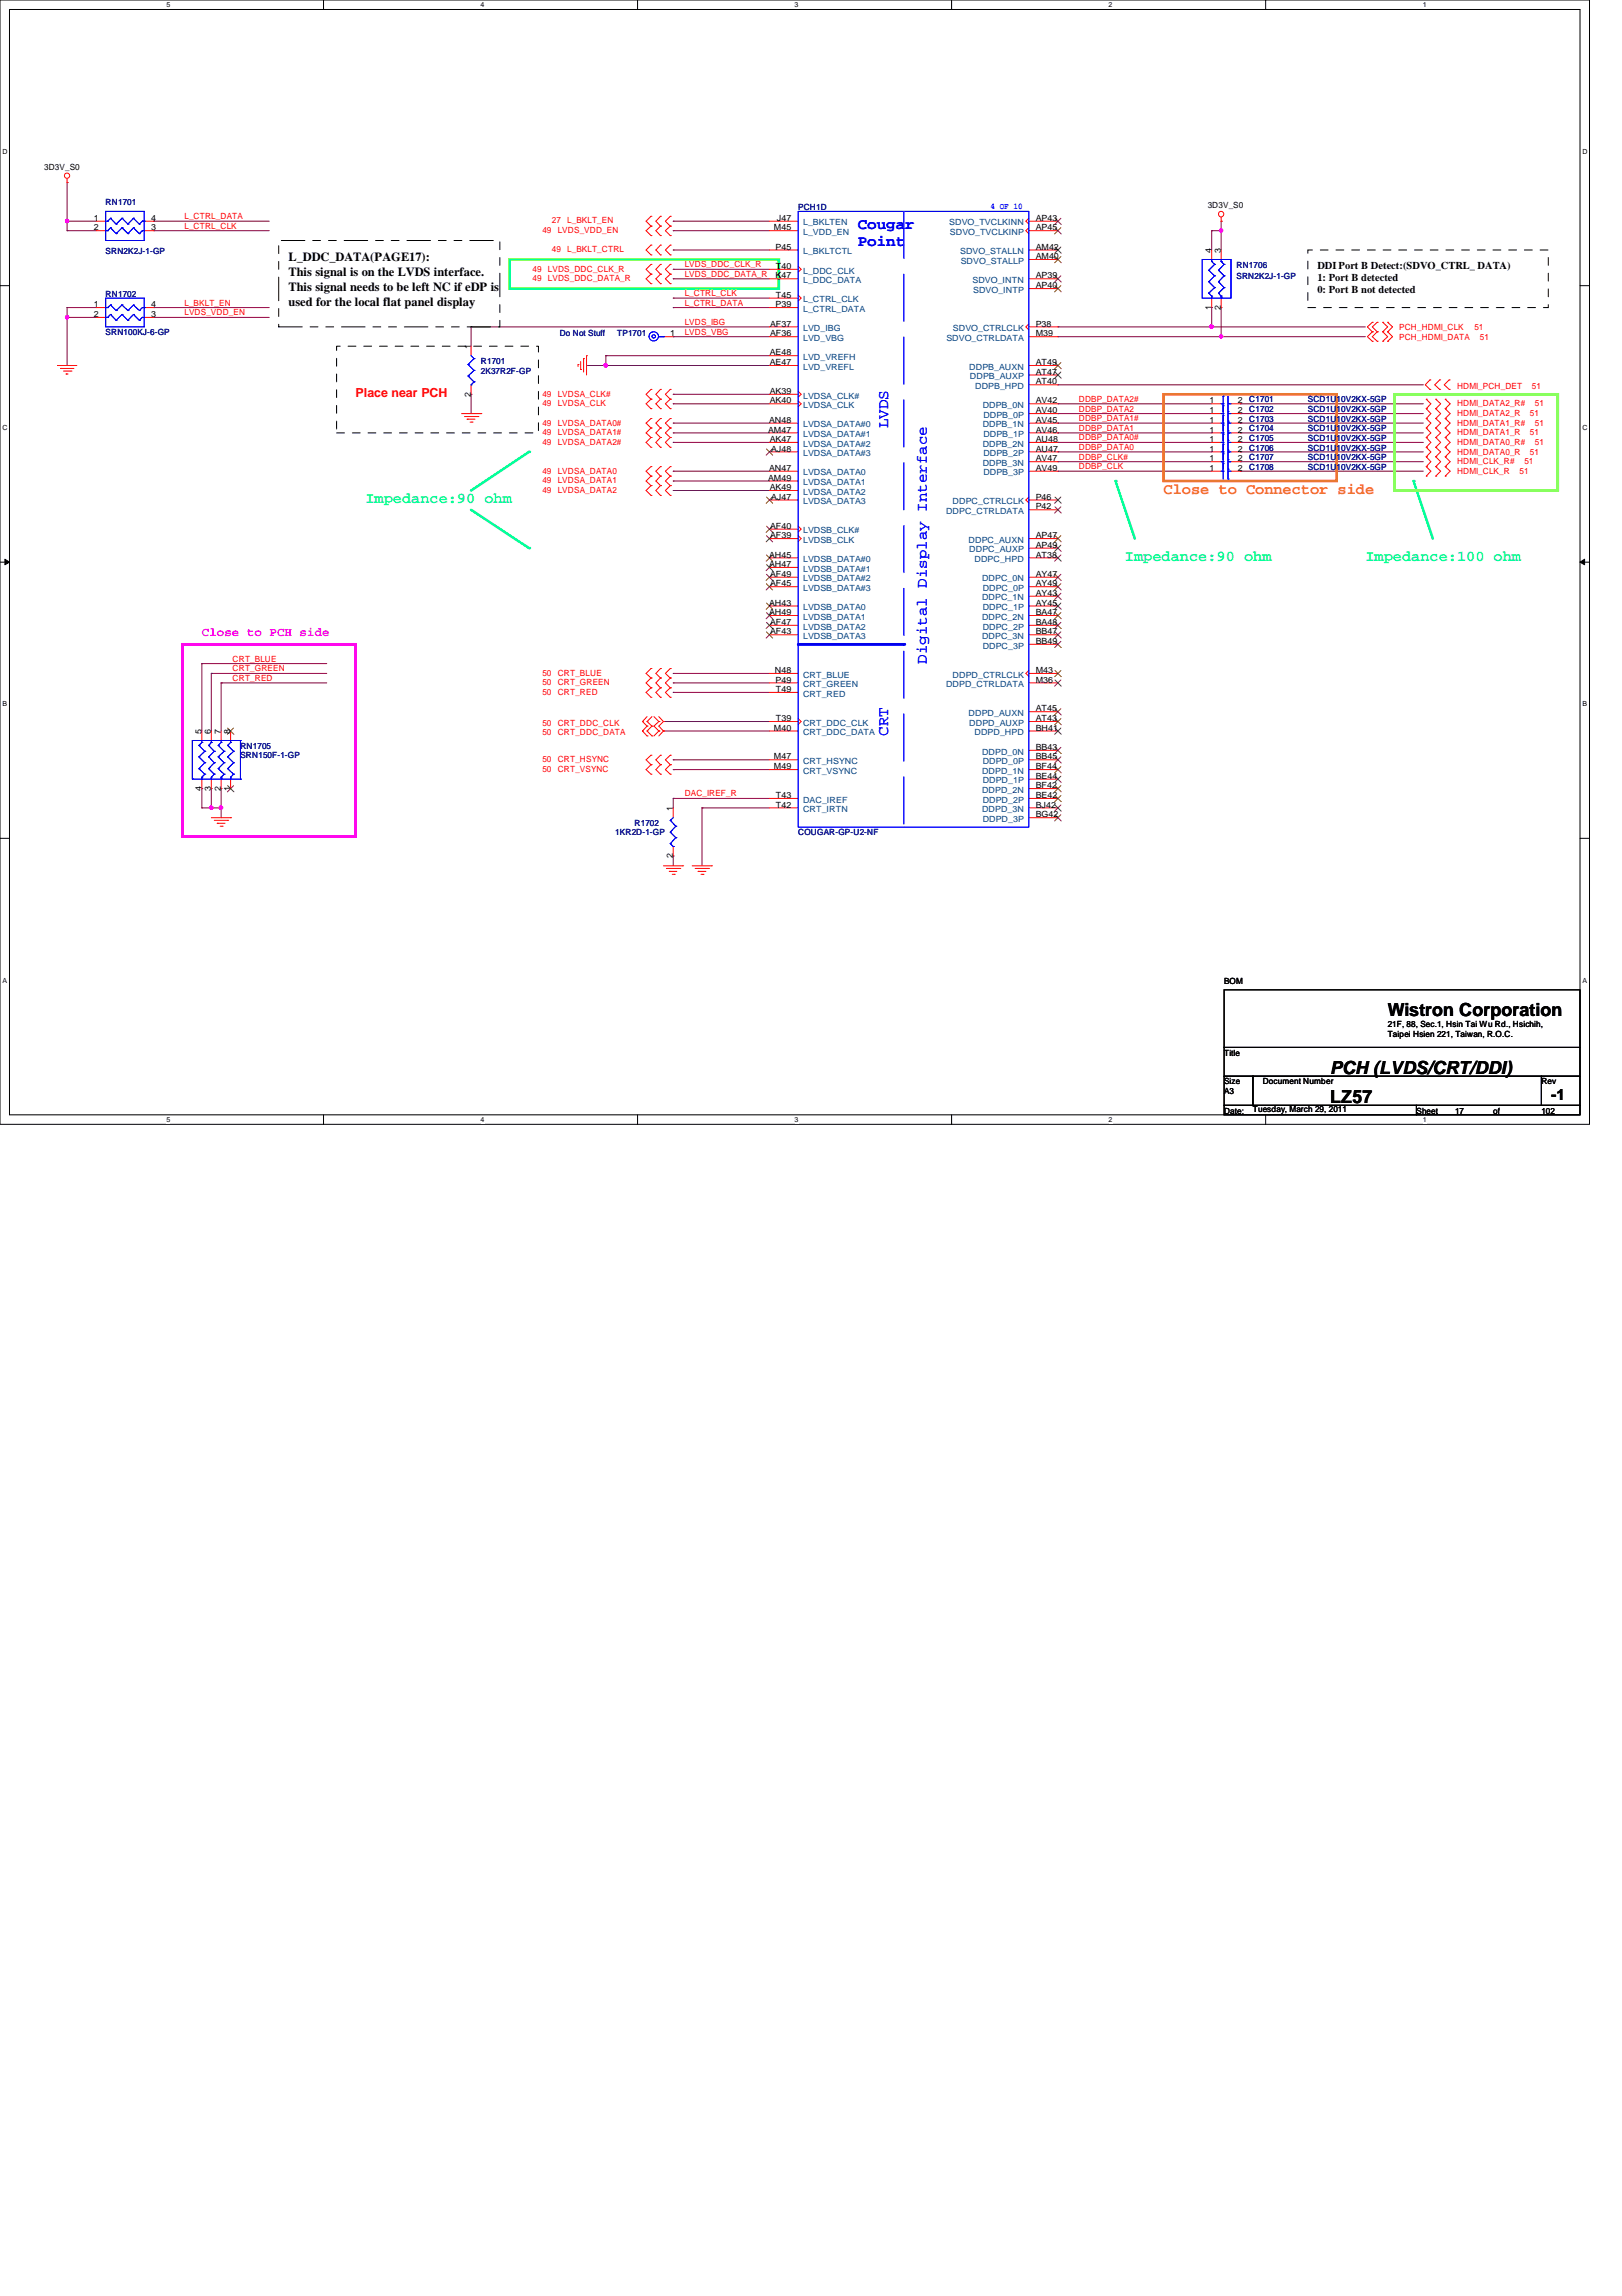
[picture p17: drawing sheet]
<svg xmlns="http://www.w3.org/2000/svg" width="210mm" height="297mm" viewBox="0 0 210 297" stroke-linecap="round" stroke-linejoin="round" font-family="sans-serif">
<defs><g id="words">
<g font-size="2.3">
<text x="179.6" y="131.4">Wistron Corporation</text>
<text x="172.1" y="142.7">LZ57</text>
<text x="172.1" y="138.9">PCH (LVDS/CRT/DDI)</text>
</g>
<g font-size="2" fill="#00f">
<text x="111" y="29.6">Cougar</text>
<text x="111" y="31.9">Point</text>
<text x="114.9" y="55.4" transform="rotate(-90 114.9 55.4)">LVDS</text>
<text x="119.9" y="85.9" transform="rotate(-90 119.9 85.9)">Digital Display Interface</text>
<text x="114.9" y="95.2" transform="rotate(-90 114.9 95.2)">CRT</text>
</g>
<g font-size="2" fill="#0ff">
<text x="47.3" y="65.1">Impedance:90 ohm</text>
<text x="145.6" y="72.6">Impedance:90 ohm</text>
<text x="176.7" y="72.6">Impedance:100 ohm</text>
</g>
<text font-size="2" fill="#ff8000" x="150.6" y="63.9">Close to Connector side</text>
<text font-size="2" x="200.7" y="142.4">-1</text>
<g font-size="1.6">
<text x="37.3" y="33.8">L_DDC_DATA(PAGE17):</text>
<text x="37.3" y="35.7">This signal is on the LVDS interface.</text>
<text x="37.3" y="37.6">This signal needs to be left NC if eDP is</text>
<text x="37.3" y="39.5">used for the local flat panel display</text>
</g>
<text font-size="1.6" fill="#f00" x="46" y="51.3">Place near PCH</text>
<text font-size="1.6" fill="#f0f" x="26.1" y="82.3">Close to PCH side</text>
<g font-size="1.4">
<text x="170.5" y="34.8">DDI Port B Detect:(SDVO_CTRL_ DATA)</text>
<text x="170.5" y="36.4">1: Port B detected</text>
<text x="170.5" y="37.9">0: Port B not detected</text>
</g>
<g font-size="1.1">
<text x="5.7" y="22">3D3V_S0</text>
<text x="12.1" y="28.6">1</text>
<text x="12.1" y="29.8">2</text>
<text x="19.6" y="29.8">3</text>
<text x="19.6" y="28.6">4</text>
<text x="100.2" y="29.8">M45</text>
<text x="100.5" y="28.6">J47</text>
<text x="134" y="29.8">AP45</text>
<text x="134" y="28.6">AP43</text>
<text x="156.3" y="26.9">3D3V_S0</text>
<text x="100.4" y="32.3">P45</text>
<text x="100.4" y="34.8">T40</text>
<text x="134" y="33.5">AM40</text>
<text x="134" y="32.3">AM42</text>
<text x="156.8" y="32.7" transform="rotate(-90 156.8 32.7)">4</text>
<text x="158" y="32.7" transform="rotate(-90 158 32.7)">3</text>
<text x="12.1" y="39.8">1</text>
<text x="12.1" y="41">2</text>
<text x="19.6" y="41">3</text>
<text x="19.6" y="39.8">4</text>
<text x="100.4" y="39.8">P39</text>
<text x="100.4" y="36">K47</text>
<text x="100.4" y="38.5">T45</text>
<text x="134" y="37.3">AP40</text>
<text x="134" y="36">AP39</text>
<text x="156.8" y="40.1" transform="rotate(-90 156.8 40.1)">1</text>
<text x="158" y="40.1" transform="rotate(-90 158 40.1)">2</text>
<text x="60.9" y="45.1" transform="rotate(-90 60.9 45.1)">1</text>
<text x="86.7" y="43.5">1</text>
<text x="99.6" y="46">AE48</text>
<text x="99.6" y="47.2">AE47</text>
<text x="99.7" y="42.2">AF37</text>
<text x="99.7" y="43.5">AF36</text>
<text x="134" y="42.2">P38</text>
<text x="134" y="43.5">M39</text>
<text x="134" y="47.2">AT49</text>
<text x="60.9" y="51.3" transform="rotate(-90 60.9 51.3)">2</text>
<text x="99.6" y="51">AK39</text>
<text x="99.6" y="52.2">AK40</text>
<text x="134" y="52.2">AV42</text>
<text x="134" y="53.5">AV40</text>
<text x="134" y="48.5">AT47</text>
<text x="134" y="49.7">AT40</text>
<text x="156.5" y="53.5">1</text>
<text x="156.5" y="52.2">1</text>
<text x="160.2" y="53.5">2</text>
<text x="160.2" y="52.2">2</text>
<text x="99.4" y="56">AM47</text>
<text x="99.5" y="54.7">AN48</text>
<text x="99.6" y="57.2">AK47</text>
<text x="99.8" y="58.4">AJ48</text>
<text x="134" y="54.7">AV45</text>
<text x="134" y="57.2">AU48</text>
<text x="134" y="59.7">AV47</text>
<text x="134" y="56">AV46</text>
<text x="134" y="58.4">AU47</text>
<text x="156.5" y="57.2">1</text>
<text x="156.5" y="59.7">1</text>
<text x="156.5" y="54.7">1</text>
<text x="156.5" y="56">1</text>
<text x="156.5" y="58.4">1</text>
<text x="160.2" y="57.2">2</text>
<text x="160.2" y="59.7">2</text>
<text x="160.2" y="54.7">2</text>
<text x="160.2" y="56">2</text>
<text x="160.2" y="58.4">2</text>
<text x="99.4" y="62.2">AM49</text>
<text x="99.5" y="60.9">AN47</text>
<text x="99.6" y="63.4">AK49</text>
<text x="99.8" y="64.6">AJ47</text>
<text x="134" y="60.9">AV49</text>
<text x="134" y="64.6">P46</text>
<text x="134" y="65.9">P42</text>
<text x="156.5" y="60.9">1</text>
<text x="160.2" y="60.9">2</text>
<text x="99.7" y="68.4">AF40</text>
<text x="99.7" y="69.6">AF39</text>
<text x="134" y="69.6">AP47</text>
<text x="134" y="70.9">AP49</text>
<text x="99.5" y="72.1">AH45</text>
<text x="99.5" y="73.4">AH47</text>
<text x="99.7" y="74.6">AF49</text>
<text x="99.7" y="75.9">AF45</text>
<text x="134" y="74.6">AY47</text>
<text x="134" y="77.1">AY43</text>
<text x="134" y="75.9">AY49</text>
<text x="134" y="72.1">AT38</text>
<text x="99.5" y="78.4">AH43</text>
<text x="99.5" y="79.6">AH49</text>
<text x="99.7" y="80.9">AF47</text>
<text x="99.7" y="82.1">AF43</text>
<text x="134" y="79.6">BA47</text>
<text x="134" y="82.1">BB47</text>
<text x="134" y="78.4">AY45</text>
<text x="134" y="80.9">BA48</text>
<text x="134" y="83.3">BB49</text>
<text x="100.3" y="87.1">N48</text>
<text x="100.4" y="88.3">P49</text>
<text x="100.4" y="89.5">T49</text>
<text x="134" y="87.1">M43</text>
<text x="134" y="88.3">M36</text>
<text x="26.1" y="94.9" transform="rotate(-90 26.1 94.9)">5</text>
<text x="27.3" y="94.9" transform="rotate(-90 27.3 94.9)">6</text>
<text x="28.6" y="94.9" transform="rotate(-90 28.6 94.9)">7</text>
<text x="29.8" y="94.9" transform="rotate(-90 29.8 94.9)">8</text>
<text x="100.2" y="94.5">M40</text>
<text x="100.4" y="93.3">T39</text>
<text x="134" y="92">AT45</text>
<text x="134" y="93.3">AT43</text>
<text x="134" y="94.5">BH41</text>
<text x="100.2" y="98.3">M47</text>
<text x="100.2" y="99.5">M49</text>
<text x="134" y="102">BF42</text>
<text x="134" y="97">BB43</text>
<text x="134" y="99.5">BF44</text>
<text x="134" y="98.3">BB45</text>
<text x="134" y="100.8">BE44</text>
<text x="26.1" y="102.3" transform="rotate(-90 26.1 102.3)">4</text>
<text x="27.3" y="102.3" transform="rotate(-90 27.3 102.3)">3</text>
<text x="28.6" y="102.3" transform="rotate(-90 28.6 102.3)">2</text>
<text x="29.8" y="102.3" transform="rotate(-90 29.8 102.3)">1</text>
<text x="87.1" y="104.9" transform="rotate(-90 87.1 104.9)">1</text>
<text x="100.4" y="104.5">T42</text>
<text x="100.4" y="103.3">T43</text>
<text x="134" y="104.5">BJ42</text>
<text x="134" y="103.3">BE42</text>
<text x="134" y="105.7">BG42</text>
<text x="87.1" y="111" transform="rotate(-90 87.1 111)">2</text>
<text x="158.4" y="127.3">BOM</text>
<text x="158.4" y="136.6">Title</text>
<text x="179.6" y="132.8">21F, 88, Sec.1, Hsin Tai Wu Rd., Hsichih,</text>
<text x="179.6" y="134.2">Taipei Hsien 221, Taiwan, R.O.C.</text>
<text x="158.4" y="140.3">Size</text>
<text x="158.4" y="141.6">A3</text>
<text x="162.1" y="143.8">Tuesday, March 29, 2011</text>
<text x="163.4" y="140.3">Document Number</text>
<text x="199.5" y="140.3">Rev</text>
<text x="158.4" y="144.1">Date:</text>
<text x="183.3" y="144.1">Sheet</text>
<text x="188.3" y="144.1">17</text>
<text x="193.3" y="144.1">of</text>
<text x="199.5" y="144.1">102</text>
</g>
<g font-size="1.1" fill="#000080">
<text x="13.7" y="26.5">RN1701</text>
<text x="103.3" y="27.2">PCH1D</text>
<text x="13.7" y="32.9">SRN2K2J-1-GP</text>
<text x="160" y="34.6">RN1706</text>
<text x="13.7" y="38.4">RN1702</text>
<text x="160" y="36.2">SRN2K2J-1-GP</text>
<text x="13.7" y="43.3">SRN100KJ-6-GP</text>
<text x="62.2" y="47.1">R1701</text>
<text x="72.4" y="43.5">Do Not Stuff</text>
<text x="79.9" y="43.5">TP1701</text>
<text x="62.2" y="48.3">2K37R2F-GP</text>
<text x="161.7" y="53.3">C1702</text>
<text x="161.7" y="52.1">C1701</text>
<text x="169.2" y="53.3">SCD1U10V2KX-5GP</text>
<text x="169.2" y="52.1">SCD1U10V2KX-5GP</text>
<text x="161.7" y="57.1">C1705</text>
<text x="161.7" y="59.5">C1707</text>
<text x="161.7" y="54.6">C1703</text>
<text x="161.7" y="55.8">C1704</text>
<text x="161.7" y="58.3">C1706</text>
<text x="169.2" y="57.1">SCD1U10V2KX-5GP</text>
<text x="169.2" y="59.5">SCD1U10V2KX-5GP</text>
<text x="169.2" y="54.6">SCD1U10V2KX-5GP</text>
<text x="169.2" y="55.8">SCD1U10V2KX-5GP</text>
<text x="169.2" y="58.3">SCD1U10V2KX-5GP</text>
<text x="161.7" y="60.8">C1708</text>
<text x="169.2" y="60.8">SCD1U10V2KX-5GP</text>
<text x="31.1" y="96.9">RN1705</text>
<text x="31.1" y="98.1">SRN150F-1-GP</text>
<text x="82.1" y="106.8">R1702</text>
<text x="79.6" y="108.1">1KR2D-1-GP</text>
<text x="103.3" y="108.1">COUGAR-GP-U2-NF</text>
</g>
<g font-size="1.1" fill="#f00">
<text x="23.9" y="28.4">L_CTRL_DATA</text>
<text x="23.9" y="29.6">L_CTRL_CLK</text>
<text x="71.4" y="28.9">27</text>
<text x="73.4" y="28.9">L_BKLT_EN</text>
<text x="68.9" y="35.1">49</text>
<text x="70.2" y="30.2">49</text>
<text x="70.9" y="35.1">LVDS_DDC_CLK_R</text>
<text x="71.4" y="32.6">49</text>
<text x="72.2" y="30.2">LVDS_VDD_EN</text>
<text x="73.4" y="32.6">L_BKLT_CTRL</text>
<text x="88.6" y="34.6">LVDS_DDC_CLK_R</text>
<text x="88.6" y="35.8">LVDS_DDC_DATA_R</text>
<text x="23.9" y="40.8">LVDS_VDD_EN</text>
<text x="23.9" y="39.5">L_BKLT_EN</text>
<text x="68.9" y="36.4">49</text>
<text x="70.9" y="36.4">LVDS_DDC_DATA_R</text>
<text x="88.6" y="39.5">L_CTRL_DATA</text>
<text x="88.6" y="38.3">L_CTRL_CLK</text>
<text x="88.6" y="43.3">LVDS_VBG</text>
<text x="88.6" y="42">LVDS_IBG</text>
<text x="181.1" y="42.8">PCH_HDMI_CLK</text>
<text x="181.1" y="44">PCH_HDMI_DATA</text>
<text x="190.8" y="42.8">51</text>
<text x="191.5" y="44">51</text>
<text x="70.2" y="51.3">49</text>
<text x="70.2" y="52.6">49</text>
<text x="72.2" y="51.3">LVDSA_CLK#</text>
<text x="72.2" y="52.6">LVDSA_CLK</text>
<text x="139.6" y="52">DDBP_DATA2#</text>
<text x="139.6" y="53.3">DDBP_DATA2</text>
<text x="188.6" y="50.3">HDMI_PCH_DET</text>
<text x="188.6" y="53.8">HDMI_DATA2_R</text>
<text x="188.6" y="52.6">HDMI_DATA2_R#</text>
<text x="198" y="53.8">51</text>
<text x="198.2" y="50.3">51</text>
<text x="198.6" y="52.6">51</text>
<text x="70.2" y="55.1">49</text>
<text x="70.2" y="56.3">49</text>
<text x="70.2" y="57.5">49</text>
<text x="72.2" y="55.1">LVDSA_DATA0#</text>
<text x="72.2" y="56.3">LVDSA_DATA1#</text>
<text x="72.2" y="57.5">LVDSA_DATA2#</text>
<text x="139.6" y="58.2">DDBP_DATA0</text>
<text x="139.6" y="57">DDBP_DATA0#</text>
<text x="139.6" y="59.5">DDBP_CLK#</text>
<text x="139.6" y="54.5">DDBP_DATA1#</text>
<text x="139.6" y="55.8">DDBP_DATA1</text>
<text x="188.6" y="58.8">HDMI_DATA0_R</text>
<text x="188.6" y="57.5">HDMI_DATA0_R#</text>
<text x="188.6" y="56.3">HDMI_DATA1_R</text>
<text x="188.6" y="55.1">HDMI_DATA1_R#</text>
<text x="198" y="58.8">51</text>
<text x="198" y="56.3">51</text>
<text x="198.6" y="57.5">51</text>
<text x="198.6" y="55.1">51</text>
<text x="70.2" y="61.3">49</text>
<text x="70.2" y="62.5">49</text>
<text x="70.2" y="63.8">49</text>
<text x="72.2" y="61.3">LVDSA_DATA0</text>
<text x="72.2" y="62.5">LVDSA_DATA1</text>
<text x="72.2" y="63.8">LVDSA_DATA2</text>
<text x="139.6" y="60.7">DDBP_CLK</text>
<text x="188.6" y="61.3">HDMI_CLK_R</text>
<text x="188.6" y="60">HDMI_CLK_R#</text>
<text x="196.6" y="61.3">51</text>
<text x="197.3" y="60">51</text>
<text x="30.1" y="88.1">CRT_RED</text>
<text x="30.1" y="85.6">CRT_BLUE</text>
<text x="30.1" y="86.9">CRT_GREEN</text>
<text x="70.2" y="87.4">50</text>
<text x="70.2" y="88.6">50</text>
<text x="70.2" y="89.9">50</text>
<text x="72.2" y="87.4">CRT_BLUE</text>
<text x="72.2" y="88.6">CRT_GREEN</text>
<text x="72.2" y="89.9">CRT_RED</text>
<text x="70.2" y="93.9">50</text>
<text x="70.2" y="95.1">50</text>
<text x="72.2" y="93.9">CRT_DDC_CLK</text>
<text x="72.2" y="95.1">CRT_DDC_DATA</text>
<text x="70.2" y="98.6">50</text>
<text x="70.2" y="99.9">50</text>
<text x="72.2" y="98.6">CRT_HSYNC</text>
<text x="72.2" y="99.9">CRT_VSYNC</text>
<text x="88.6" y="103">DAC_IREF_R</text>
</g>
<g font-size="1.1" fill="#004080">
<text x="103.9" y="29.2">L_BKLTEN</text>
<text x="122.9" y="29.2">SDVO_TVCLKINN</text>
<text x="103.9" y="32.9">L_BKLTCTL</text>
<text x="103.9" y="35.4">L_DDC_CLK</text>
<text x="103.9" y="30.4">L_VDD_EN</text>
<text x="122.9" y="30.4">SDVO_TVCLKINP</text>
<text x="124.2" y="32.9">SDVO_STALLN</text>
<text x="124.3" y="34.1">SDVO_STALLP</text>
<text x="103.9" y="39.1">L_CTRL_CLK</text>
<text x="103.9" y="40.3">L_CTRL_DATA</text>
<text x="103.9" y="36.6">L_DDC_DATA</text>
<text x="125.9" y="36.6">SDVO_INTN</text>
<text x="125.9" y="37.9">SDVO_INTP</text>
<text x="103.9" y="46.6">LVD_VREFH</text>
<text x="103.9" y="47.8">LVD_VREFL</text>
<text x="103.9" y="42.8">LVD_IBG</text>
<text x="103.9" y="44.1">LVD_VBG</text>
<text x="122.5" y="44.1">SDVO_CTRLDATA</text>
<text x="123.3" y="42.8">SDVO_CTRLCLK</text>
<text x="125.4" y="47.8">DDPB_AUXN</text>
<text x="103.9" y="51.6">LVDSA_CLK#</text>
<text x="103.9" y="52.8">LVDSA_CLK</text>
<text x="125.5" y="49.1">DDPB_AUXP</text>
<text x="126.2" y="50.3">DDPB_HPD</text>
<text x="127.2" y="52.8">DDPB_0N</text>
<text x="103.9" y="55.3">LVDSA_DATA#0</text>
<text x="103.9" y="56.6">LVDSA_DATA#1</text>
<text x="103.9" y="57.8">LVDSA_DATA#2</text>
<text x="103.9" y="59">LVDSA_DATA#3</text>
<text x="127.2" y="55.3">DDPB_1N</text>
<text x="127.2" y="57.8">DDPB_2N</text>
<text x="127.3" y="54.1">DDPB_0P</text>
<text x="127.3" y="56.6">DDPB_1P</text>
<text x="127.3" y="59">DDPB_2P</text>
<text x="103.9" y="61.5">LVDSA_DATA0</text>
<text x="103.9" y="62.8">LVDSA_DATA1</text>
<text x="103.9" y="64">LVDSA_DATA2</text>
<text x="103.9" y="65.2">LVDSA_DATA3</text>
<text x="123.3" y="65.2">DDPC_CTRLCLK</text>
<text x="127.2" y="60.3">DDPB_3N</text>
<text x="127.3" y="61.5">DDPB_3P</text>
<text x="103.9" y="69">LVDSB_CLK#</text>
<text x="103.9" y="70.2">LVDSB_CLK</text>
<text x="122.4" y="66.5">DDPC_CTRLDATA</text>
<text x="125.3" y="70.2">DDPC_AUXN</text>
<text x="125.4" y="71.5">DDPC_AUXP</text>
<text x="103.9" y="72.7">LVDSB_DATA#0</text>
<text x="103.9" y="74">LVDSB_DATA#1</text>
<text x="103.9" y="75.2">LVDSB_DATA#2</text>
<text x="103.9" y="76.5">LVDSB_DATA#3</text>
<text x="126.1" y="72.7">DDPC_HPD</text>
<text x="127.1" y="75.2">DDPC_0N</text>
<text x="127.1" y="77.7">DDPC_1N</text>
<text x="127.2" y="76.5">DDPC_0P</text>
<text x="103.9" y="79">LVDSB_DATA0</text>
<text x="103.9" y="80.2">LVDSB_DATA1</text>
<text x="103.9" y="81.4">LVDSB_DATA2</text>
<text x="103.9" y="82.7">LVDSB_DATA3</text>
<text x="127.1" y="80.2">DDPC_2N</text>
<text x="127.1" y="82.7">DDPC_3N</text>
<text x="127.2" y="79">DDPC_1P</text>
<text x="127.2" y="81.4">DDPC_2P</text>
<text x="127.2" y="83.9">DDPC_3P</text>
<text x="103.9" y="87.7">CRT_BLUE</text>
<text x="103.9" y="88.9">CRT_GREEN</text>
<text x="122.4" y="88.9">DDPD_CTRLDATA</text>
<text x="123.3" y="87.7">DDPD_CTRLCLK</text>
<text x="103.9" y="93.9">CRT_DDC_CLK</text>
<text x="103.9" y="95.1">CRT_DDC_DATA</text>
<text x="103.9" y="90.1">CRT_RED</text>
<text x="125.3" y="92.6">DDPD_AUXN</text>
<text x="125.4" y="93.9">DDPD_AUXP</text>
<text x="126.1" y="95.1">DDPD_HPD</text>
<text x="103.9" y="98.8">CRT_HSYNC</text>
<text x="103.9" y="100.1">CRT_VSYNC</text>
<text x="127.1" y="97.6">DDPD_0N</text>
<text x="127.1" y="100.1">DDPD_1N</text>
<text x="127.2" y="98.8">DDPD_0P</text>
<text x="127.2" y="101.3">DDPD_1P</text>
<text x="103.9" y="105.1">CRT_IRTN</text>
<text x="103.9" y="103.8">DAC_IREF</text>
<text x="127.1" y="102.6">DDPD_2N</text>
<text x="127.1" y="105.1">DDPD_3N</text>
<text x="127.2" y="103.8">DDPD_2P</text>
<text x="127.2" y="106.3">DDPD_3P</text>
</g>
<text font-size="1.1" fill="#00f" x="128.2" y="27.1">4 OF 10</text>
<g font-size=".9">
<text x="21.5" y=".9">5</text>
<text x="62.2" y=".9">4</text>
<text x="102.8" y=".9">3</text>
<text x="143.5" y=".9">2</text>
<text x="184.1" y=".9">1</text>
<text x=".3" y="19.9">D</text>
<text x="204.8" y="19.9">D</text>
<text x=".3" y="55.6">C</text>
<text x="204.8" y="55.6">C</text>
<text x=".3" y="91.4">B</text>
<text x="204.8" y="91.4">B</text>
<text x=".3" y="127.1">A</text>
<text x="204.8" y="127.1">A</text>
<text x="21.5" y="145.2">5</text>
<text x="62.2" y="145.2">4</text>
<text x="102.8" y="145.2">3</text>
<text x="143.5" y="145.2">2</text>
<text x="184.1" y="145.2">1</text>
</g>
</g></defs>
<path d="M0 0h205.7v145.5h-205.7zM1.2 1.2h203.3v143h-203.3z" fill="none" stroke="#000" stroke-width=".13"/>
<g fill="#fff">
<path d="M21.5 .1h.6v1h-.6z"/>
<path d="M21.5 144.4h.6v1h-.6z"/>
</g>
<path d="M41.9 0v1.2M41.9 144.2v1.3" fill="none" stroke="#000" stroke-width=".13"/>
<g fill="#fff">
<path d="M62.2 .1h.5v1h-.5z"/>
<path d="M62.2 144.4h.5v1h-.5z"/>
</g>
<path d="M82.5 0v1.2M82.5 144.2v1.3" fill="none" stroke="#000" stroke-width=".13"/>
<g fill="#fff">
<path d="M102.8 .1h.5v1h-.5z"/>
<path d="M102.8 144.4h.5v1h-.5z"/>
</g>
<path d="M123.1 0v1.2M123.1 144.2v1.3" fill="none" stroke="#000" stroke-width=".13"/>
<g fill="#fff">
<path d="M143.5 .1h.5v1h-.5z"/>
<path d="M143.5 144.4h.5v1h-.5z"/>
</g>
<path d="M163.8 0v1.2M163.8 144.2v1.3" fill="none" stroke="#000" stroke-width=".13"/>
<g fill="#fff">
<path d="M184.1 .1h.5v1h-.5z"/>
<path d="M184.1 144.4h.5v1h-.5z"/>
<path d="M.3 19.1h.7v1h-.7z"/>
<path d="M204.8 19.1h.6v1h-.6z"/>
<path d="M.3 54.8h.7v1h-.7z"/>
<path d="M204.8 54.8h.6v1h-.6z"/>
</g>
<path d="M0 37h1.2M204.5 37h1.2" fill="none" stroke="#000" stroke-width=".13"/>
<g fill="#fff">
<path d="M.3 90.6h.6v1h-.6z"/>
<path d="M204.8 90.6h.6v1h-.6z"/>
</g>
<path d="M0 72.7h1.2M.6 72.3l.6 .4-.6 .4zM204.5 72.7l.6-.4v.8zM204.5 72.7h1.2" fill="none" stroke="#000" stroke-width=".13"/>
<path d="M.6 72.3l.6 .4-.6 .4zM204.5 72.7l.6-.4v.8z" fill="#000"/>
<g fill="#fff">
<path d="M.3 126.3h.6v1h-.6z"/>
<path d="M204.8 126.3h.6v1h-.6z"/>
</g>
<path d="M0 108.5h1.2M204.5 108.5h1.2" fill="none" stroke="#000" stroke-width=".13"/>
<g fill="none" stroke="#800040" stroke-width=".13">
<path d="M8.7 39.8h.1M8.7 28.6h.1M8.7 39.8h3.7M8.7 28.6h3.7M87.1 32.3h.1M87.1 28.6h.1M87.1 29.8h.1M87.1 32.3h12.5M87.1 28.6h12.5M87.1 29.8h12.5M8.7 41.1h.1M8.7 41.1v6.2"/>
<path d="M61 42.3h.1M61 51h.1M61 42.3v2.5M61 51v2.5M61 42.3h38.6M87.1 43.6h.1M87.1 56h.1M87.1 51h.1M87.1 57.2h.1M87.1 52.2h.1M87.1 54.7h.1M87.1 43.6h12.5"/>
<path d="M87.1 56h12.5M87.1 51h12.5M87.1 57.2h12.5M87.1 52.2h12.5M87.1 54.7h12.5M87.1 62.2h.1M87.1 63.5h.1M87.1 61h.1M87.1 62.2h12.5M87.1 63.5h12.5M87.1 61h12.5M85.9 93.3h.1"/>
<path d="M85.9 93.3h13.7M87.1 98.3h.1M87.1 99.6h.1M87.1 98.3h12.5M87.1 99.6h12.5M87.1 103.3h.1M87.1 103.3h12.5M90.8 104.5h.1M90.8 104.5h8.8M90.8 104.5v7.5"/>
</g>
<path d="M8.5 28.4h.3l.1 .2-.1 .1-.1 .1-.2-.1z" fill-rule="evenodd" fill="#f0f"/>
<path d="M8.5 28.4h.3l.1 .2-.1 .1-.1 .1-.2-.1z" fill="none" stroke="#f0f" stroke-width=".13"/>
<path d="M19.9 41.1h.1M19.9 41.1h14.9M78.4 47.3h.1M78.4 47.3h21.2M28.6 88.3h.1M28.6 88.3h13.7M85.9 94.6h.1M85.9 94.6h13.7M87.1 87.1h.1M87.1 87.1h12.5" fill="none" stroke="#800040" stroke-width=".13"/>
<path d="M78.2 47.1h.3l.1 .1-.1 .2-.1 .1-.2-.1z" fill-rule="evenodd" fill="#f0f"/>
<path d="M78.2 47.1h.3l.1 .1-.1 .2-.1 .1-.2-.1z" fill="none" stroke="#f0f" stroke-width=".13"/>
<g fill="none" stroke="#800040" stroke-width=".13">
<path d="M8.7 23.6h.1M8.7 29.8h.1M8.7 39.8h.1M8.7 23.6v5M8.7 39.8v1.3M8.7 29.8h3.7M19.9 28.6h.1M19.9 28.6h14.9M87.1 39.8h.1M87.1 38.6h.1M87.1 34.8h.1M87.1 36.1h.1"/>
<path d="M87.1 39.8h12.5M87.1 38.6h12.5M87.1 34.8h12.5M87.1 36.1h12.5M26.1 85.9h.1M26.1 85.9h16.2M87.1 103.3h.1M87.1 103.3v1.2"/>
</g>
<path d="M8.5 40.9h.3l.1 .1-.1 .2-.1 .1-.2-.1z" fill-rule="evenodd" fill="#f0f"/>
<path d="M8.5 40.9h.3l.1 .1-.1 .2-.1 .1-.2-.1z" fill="none" stroke="#f0f" stroke-width=".13"/>
<path d="M8.7 41.1h.1M8.7 41.1h3.7M26.1 104.5h.1M26.1 104.5h1.2M28.6 102h.1M28.6 104.5h.1M28.6 102v3.8" fill="none" stroke="#800040" stroke-width=".13"/>
<path d="M28.4 104.3h.3l.1 .2-.1 .2h-.1h-.2z" fill-rule="evenodd" fill="#f0f"/>
<path d="M28.4 104.3h.3l.1 .2-.1 .2h-.1h-.2z" fill="none" stroke="#f0f" stroke-width=".13"/>
<path d="M27.3 102h.1M27.3 104.5h.1M27.3 102v2.5M27.3 104.5h1.3" fill="none" stroke="#800040" stroke-width=".13"/>
<path d="M27.2 104.3h.3l.1 .2-.1 .2h-.2h-.1z" fill-rule="evenodd" fill="#f0f"/>
<path d="M27.2 104.3h.3l.1 .2-.1 .2h-.2h-.1z" fill="none" stroke="#f0f" stroke-width=".13"/>
<g fill="none" stroke="#800040" stroke-width=".13">
<path d="M19.9 39.8h.1M19.9 39.8h14.9M158 43.6h.1M158 43.6h18.7M26.1 85.9h.1M26.1 85.9v8.7M27.3 87.1h.1M27.3 87.1v7.5M28.6 88.3h.1M28.6 88.3v6.3M87.1 89.6h.1M87.1 88.3h.1"/>
<path d="M87.1 89.6h12.5M87.1 88.3h12.5M26.1 102h.1M26.1 102v2.5M87.1 110.7h.1M87.1 110.7v1.3"/>
</g>
<path d="M157.9 43.4h.3v.1v.2h-.2h-.1z" fill-rule="evenodd" fill="#f0f"/>
<path d="M157.9 43.4h.3v.1v.2h-.2h-.1z" fill="none" stroke="#f0f" stroke-width=".13"/>
<path d="M156.8 42.3h.1M156.8 42.3h19.9" fill="none" stroke="#800040" stroke-width=".13"/>
<path d="M156.6 42.1h.3l.1 .1-.1 .2-.1 .1-.2-.1z" fill-rule="evenodd" fill="#f0f"/>
<path d="M156.6 42.1h.3l.1 .1-.1 .2-.1 .1-.2-.1z" fill="none" stroke="#f0f" stroke-width=".13"/>
<g fill="none" stroke="#800040" stroke-width=".13">
<path d="M156.8 29.8h.1M156.8 29.8h1.2M158 29.8h.1M158 29.8v2.5M136.9 58.5h.1M136.9 57.2h.1M136.9 52.2h.1M136.9 53.5h.1M136.9 59.7h.1M136.9 54.7h.1M136.9 56h.1M136.9 58.5h19.9"/>
<path d="M136.9 57.2h19.9M136.9 52.2h19.9M136.9 53.5h19.9M136.9 59.7h19.9M136.9 54.7h19.9M136.9 56h19.9M160.5 57.2h.1M160.5 58.5h.1M160.5 56h.1M160.5 59.7h.1M160.5 54.7h.1M160.5 52.2h.1"/>
<path d="M160.5 53.5h.1M160.5 58.5h23.7M160.5 57.2h23.7M160.5 52.2h23.7M160.5 53.5h23.7M160.5 59.7h23.7M160.5 54.7h23.7M160.5 56h23.7M136.9 61h.1M136.9 61h19.9M160.5 61h.1M160.5 61h23.7"/>
</g>
<path d="M157.9 29.6h.3v.2v.2l-.2 .1-.1-.1z" fill-rule="evenodd" fill="#f0f"/>
<path d="M157.9 29.6h.3v.2v.2l-.2 .1-.1-.1z" fill="none" stroke="#f0f" stroke-width=".13"/>
<g fill="none" stroke="#800040" stroke-width=".13">
<path d="M8.7 28.6h.1M8.7 28.6v1.2M19.9 29.8h.1M19.9 29.8h14.9M156.8 39.8h.1M156.8 29.8h.1M156.8 29.8v2.5M156.8 39.8v2.5h-19.9M158 39.8h.1M158 28.6h.1M158 28.6v1.2M158 39.8v3.8h-21.1"/>
<path d="M75.9 47.3h.1M78.4 46h.1M78.4 46h21.2M78.4 46v1.3h-2.5M136.9 42.3h.1M136.9 43.6h.1M136.9 49.8h.1M136.9 49.8h47.3M27.3 87.1h.1M27.3 87.1h15"/>
</g>
<g fill="none" stroke="#f00" stroke-width=".13">
<path d="M8.7 23.6h.1M8.7 23.1v.5M84.2 35.5h.1M84.2 34.2h.1M84.2 36.7h.1M84.2 33h.1M84.2 31.7h.1M84.2 30.5h.1M84.2 29.3h.1M84.2 28h.1M84.2 31.7l-.6 .6 .6 .7M84.2 34.2l-.6 .6 .6 .7"/>
<path d="M84.2 35.5l-.6 .6 .6 .6M84.2 29.3l-.6 .5 .6 .7M84.2 28l-.6 .6 .6 .7M85.5 34.2h.1M85.5 35.5h.1M85.5 36.7h.1M85.5 31.7h.1M85.5 33h.1M85.5 29.3h.1M85.5 30.5h.1M85.5 28h.1M85.5 34.2l-.6 .6 .6 .7"/>
<path d="M85.5 35.5l-.6 .6 .6 .6M85.5 31.7l-.6 .6 .6 .7M85.5 29.3l-.6 .5 .6 .7M85.5 28l-.6 .6 .6 .7M86.7 35.5h.1M86.7 34.2h.1M86.7 36.7h.1M86.7 33h.1M86.7 31.7h.1M86.7 30.5h.1M86.7 29.3h.1M86.7 28h.1"/>
<path d="M86.7 34.2l-.6 .6 .6 .7M86.7 31.7l-.6 .6 .6 .7M86.7 35.5l-.6 .6 .6 .6M86.7 28l-.6 .6 .6 .7M86.7 29.3l-.6 .5 .6 .7M158 28.6h.1M158 28.1v.5M7.5 47.3h.1M7.5 47.3h2.4M7.8 47.7h.1M7.8 47.7h1.8M8.2 48h1"/>
<path d="M8.6 48.4h.1M8.6 48.4h.2M9.2 48h.1M59.7 53.5h2.5M60.1 53.9h1.7M60.5 54.2h.1M60.5 54.2h1M60.8 54.6h.3M61.1 54.6h.1M61.8 53.9h.1M62.2 53.5h.1M74.8 47.2h.1"/>
<path d="M74.8 47.2v.2M75.1 47.8h.1M75.1 46.8v1M75.5 46.4h.1M75.5 46.4v1.7M75.9 46h.1M75.9 46v2.5M84.2 55.4h.1M84.2 54.1h.1M84.2 56.6h.1M84.2 57.9h.1M84.2 51.6h.1"/>
<path d="M84.2 50.4h.1M84.2 52.9h.1M84.2 55.4l-.6 .6 .6 .6M84.2 51.6l-.6 .6 .6 .7M84.2 54.1l-.6 .6 .6 .7M84.2 56.6l-.6 .6 .6 .7M84.2 50.4l-.6 .6 .6 .6M85.5 54.1h.1M85.5 55.4h.1M85.5 56.6h.1M85.5 57.9h.1M85.5 50.4h.1"/>
<path d="M85.5 51.6h.1M85.5 52.9h.1M85.5 54.1l-.6 .6 .6 .7M85.5 55.4l-.6 .6 .6 .6M85.5 56.6l-.6 .6 .6 .7M85.5 50.4l-.6 .6 .6 .6M85.5 51.6l-.6 .6 .6 .7M86.7 55.4h.1M86.7 54.1h.1M86.7 56.6h.1M86.7 57.9h.1M86.7 51.6h.1"/>
<path d="M86.7 50.4h.1M86.7 52.9h.1M86.7 54.1l-.6 .6 .6 .7M86.7 56.6l-.6 .6 .6 .7M86.7 55.4l-.6 .6 .6 .6M86.7 50.4l-.6 .6 .6 .6M86.7 51.6l-.6 .6 .6 .7M177.6 42.9h.1M177.6 41.7h.1M177.6 44.2h.1M177.6 41.7l-.6 .6 .6 .6M177.6 42.9l-.6 .7 .6 .6"/>
<path d="M178.2 42.9h.1M178.2 41.7h.1M178.2 44.2h.1M178.2 41.7l-.6 .6 .6 .6M178.2 42.9l-.6 .7 .6 .6M178.9 41.7h.1M178.9 42.9h.1M178.9 44.2h.1M178.9 41.7l.7 .6-.7 .6M178.9 42.9l.7 .7-.7 .6M179.6 42.9h.1M179.6 41.7h.1"/>
<path d="M179.6 44.2h.1M179.6 41.7l.6 .6-.6 .6M179.6 42.9l.6 .7-.6 .6M184.6 59.1h.1M184.6 57.9h.1M184.6 56.6h.1M184.6 55.4h.1M184.6 54.1h.1M184.6 52.9h.1M184.6 51.6h.1M184.6 57.9l.6 .6-.6 .6M184.6 56.6l.6 .6-.6 .7"/>
<path d="M184.6 54.1l.6 .6-.6 .7M184.6 55.4l.6 .6-.6 .6M184.6 59.1l.6 .6-.6 .7M184.6 51.6l.6 .6-.6 .7M184.6 52.9l.6 .6-.6 .6M185 50.4h.1M185 49.1h.1M185 49.1l-.6 .7 .6 .6M185.8 57.9h.1M185.8 59.1h.1M185.8 56.6h.1M185.8 55.4h.1"/>
<path d="M185.8 54.1h.1M185.8 52.9h.1M185.8 51.6h.1M185.8 57.9l.6 .6-.6 .6M185.8 59.1l.6 .6-.6 .7M185.8 56.6l.6 .6-.6 .7M185.8 55.4l.6 .6-.6 .6M185.8 54.1l.6 .6-.6 .7M185.8 52.9l.6 .6-.6 .6M185.8 51.6l.6 .6-.6 .7M186.3 49.1h.1M186.3 50.4h.1"/>
<path d="M186.3 49.1l-.6 .7 .6 .6M187 59.1h.1M187 57.9h.1M187 56.6h.1M187 55.4h.1M187 54.1h.1M187 52.9h.1M187 51.6h.1M187 56.6l.7 .6-.7 .7M187 57.9l.7 .6-.7 .6M187 59.1l.7 .6-.7 .7M187 52.9l.7 .6-.7 .6"/>
<path d="M187 55.4l.7 .6-.7 .6M187 54.1l.7 .6-.7 .7M187 51.6l.7 .6-.7 .7M187.5 50.4h.1M187.5 49.1h.1M187.5 49.1l-.6 .7 .6 .6M84.2 61.6h.1M84.2 60.4h.1M84.2 62.8h.1M84.2 64.1h.1M84.2 61.6l-.6 .6 .6 .6M84.2 60.4l-.6 .6 .6 .6"/>
<path d="M84.2 62.8l-.6 .7 .6 .6M85.5 60.4h.1M85.5 61.6h.1M85.5 62.8h.1M85.5 64.1h.1M85.5 60.4l-.6 .6 .6 .6M85.5 61.6l-.6 .6 .6 .6M85.5 62.8l-.6 .7 .6 .6M86.7 61.6h.1M86.7 60.4h.1M86.7 62.8h.1M86.7 64.1h.1"/>
<path d="M86.7 60.4l-.6 .6 .6 .6M86.7 62.8l-.6 .7 .6 .6M86.7 61.6l-.6 .6 .6 .6M184.6 61.6h.1M184.6 60.4h.1M184.6 60.4l.6 .6-.6 .6M185.8 60.4h.1M185.8 61.6h.1M185.8 60.4l.6 .6-.6 .6M187 61.6h.1M187 60.4h.1M187 60.4l.7 .6-.7 .6"/>
<path d="M83.1 93.3h.1M83.1 94.6h.1M83.1 93.3l.6 .6M83.1 94.6l.6 .6M83.7 93.9h.1M83.7 93.3h.1M83.7 95.2h.1M83.7 94.6h.1M83.7 93.3l.7 .6M83.7 92.7l-.6 .6M83.7 94.6l.7 .6M83.7 93.9l-.6 .7"/>
<path d="M84.2 98.9h.1M84.2 97.7h.1M84.2 87.7h.1M84.2 86.5h.1M84.2 89h.1M84.2 90.2h.1M84.2 97.7l-.6 .6 .6 .6M84.2 98.9l-.6 .7 .6 .6M84.2 86.5l-.6 .6 .6 .6M84.2 87.7l-.6 .6 .6 .7M84.2 89l-.6 .6 .6 .6M84.4 93.9h.1"/>
<path d="M84.4 95.2h.1M84.4 92.7l-.7 .6M84.4 93.9l-.7 .7M84.6 92.7l.7 .6M85.3 93.3h.1M85.3 94.6h.1M85.3 92.7l.6 .6M85.3 93.3l-.7 .6 .7 .7M85.3 94.6l-.7 .6M85.5 97.7h.1M85.5 98.9h.1M85.5 86.5h.1"/>
<path d="M85.5 87.7h.1M85.5 89h.1M85.5 90.2h.1M85.5 97.7l-.6 .6 .6 .6M85.5 98.9l-.6 .7 .6 .6M85.5 86.5l-.6 .6 .6 .6M85.5 87.7l-.6 .6 .6 .7M85.5 89l-.6 .6 .6 .6M85.9 93.3h.1M85.9 94.6h.1M85.9 93.3l-.6 .6 .6 .7M85.9 94.6l-.6 .6"/>
<path d="M86.7 98.9h.1M86.7 97.7h.1M86.7 87.7h.1M86.7 86.5h.1M86.7 89h.1M86.7 90.2h.1M86.7 97.7l-.6 .6 .6 .6M86.7 98.9l-.6 .7 .6 .6M86.7 87.7l-.6 .6 .6 .7M86.7 86.5l-.6 .6 .6 .6M86.7 89l-.6 .6 .6 .6M27.3 105.8h2.5"/>
<path d="M27.7 106.1h1.8M28.1 106.5h.1M28.1 106.5h1M28.5 106.9h.2M28.7 106.9h.1M29.5 106.1h.1M29.8 105.8h.1M84.2 100.2h.1M85.5 100.2h.1M85.9 112h2.4M86.2 112.4h1.8M86.6 112.7h.1"/>
<path d="M86.6 112.7h1M86.7 100.2h.1M87 113.1h.2M87.2 113.1h.1M88 112.4h.1M88.3 112h.1M89.6 112h2.5M90 112.4h1.7M90.3 112.7h.1M90.3 112.7h1.1M90.7 113.1h.3M91 113.1h.1"/>
<path d="M91.7 112.4h.1M92.1 112h.1"/>
<circle cx="8.7" cy="22.7" r=".34"/>
<circle cx="158" cy="27.7" r=".35"/>
</g>
<path d="M158.4 128.1h46.1v7.4h-46.1zM158.4 135.5h46.1v3.7h-46.1zM158.4 139.2h3.7v3.8h-3.7zM162.1 139.2h37.4v3.8h-37.4zM199.5 139.2h5v3.8h-5zM158.4 143h24.9v1.2h-24.9zM183.3 143h21.2v1.2h-21.2z" fill="none" stroke="#000" stroke-width=".13"/>
<path d="M68.5 58.5l-7.5 5" fill="none" stroke="#0ff" stroke-width=".34"/>
<circle cx="68.5" cy="58.5" r=".17" fill="#0ff"/>
<path d="M61 66l7.5 4.9" fill="none" stroke="#0ff" stroke-width=".34"/>
<circle cx="68.5" cy="70.9" r=".17" fill="#0ff"/>
<path d="M43.6 44.8h26.1v11.2h-26.1z" fill="none" stroke="#000" stroke-width=".13" stroke-dasharray="1 1 1 1 1 1 1 1"/>
<path d="M182.9 62.2l2.5 7.5" fill="none" stroke="#0ff" stroke-width=".34"/>
<circle cx="182.9" cy="62.2" r=".17" fill="#0ff"/>
<path d="M150.6 51h22.4v11.2h-22.4z" fill="none" stroke="#ff8000" stroke-width=".34"/>
<path d="M144.4 62.2l2.5 7.5" fill="none" stroke="#0ff" stroke-width=".34"/>
<circle cx="144.4" cy="62.2" r=".17" fill="#0ff"/>
<path d="M23.6 83.4h22.4v24.8h-22.4z" fill="none" stroke="#f0f" stroke-width=".34"/>
<path d="M169.2 32.3h31.2v7.5h-31.2z" fill="none" stroke="#000" stroke-width=".13" stroke-dasharray="1 1 1 1 1 1 1 1"/>
<path d="M66 33.6h34.8v3.7h-34.8z" fill="none" stroke="#0f0" stroke-width=".34"/>
<path d="M36.1 31.1h28.6v11.2h-28.6z" fill="none" stroke="#000" stroke-width=".13" stroke-dasharray="3 1 1 1 1 1"/>
<path d="M180.5 51h21.1v12.5h-21.1z" fill="none" stroke="#80ff00" stroke-width=".34"/>
<g fill="none" stroke="#f00" stroke-width=".13">
<path d="M99.6 32.3h3.7M99.6 28.6h3.7M99.6 38.6h3.7M99.6 39.8h3.7M99.6 34.8h3.7M99.6 36.1h3.7M99.6 29.8h3.7M103.3 38.2l.4 .4-.4 .3M103.3 34.5l.4 .3-.4 .4M133.1 32.3h3.8M133.1 28.6h3.8M133.1 36.1h3.8"/>
<path d="M133.1 29.8h3.8M133.1 29.5l-.3 .3 .3 .4M133.1 28.2l-.3 .4 .3 .4M133.1 33.6h3.8M133.1 37.3h3.8M99.6 57.2h3.7M99.6 51h3.7M99.6 52.2h3.7M99.6 54.7h3.7M99.6 56h3.7M99.6 58.5h3.7M99.6 46h3.7"/>
<path d="M99.6 47.3h3.7M99.6 42.3h3.7M99.6 43.6h3.7M103.3 50.6l.4 .4-.4 .4M103.3 51.9l.4 .3-.4 .4M133.1 57.2h3.8M133.1 52.2h3.8M133.1 54.7h3.8M133.1 56h3.8M133.1 58.5h3.8M133.1 47.3h3.8M133.1 59.7h3.8"/>
<path d="M133.1 53.5h3.8M133.1 42.3h3.8M133.1 43.6h3.8M133.1 41.9l-.3 .4 .3 .4M133.1 48.5h3.8M133.1 49.8h3.8M156.8 57.2h1.2M159.3 57.2h1.2M99.6 61h3.7M99.6 62.2h3.7M99.6 63.5h3.7M99.6 64.7h3.7"/>
<path d="M99.6 68.5h3.7M99.6 69.7h3.7M99.6 72.2h3.7M99.6 73.4h3.7M99.6 74.7h3.7M99.6 75.9h3.7M99.6 78.4h3.7M99.6 79.6h3.7M103.3 68.1l.4 .4-.4 .3M103.3 69.3l.4 .4-.4 .4M133.1 61h3.8M133.1 64.7h3.8"/>
<path d="M133.1 69.7h3.8M133.1 72.2h3.8M133.1 74.7h3.8M133.1 75.9h3.8M133.1 78.4h3.8M133.1 77.1h3.8M133.1 79.6h3.8M133.1 64.3l-.3 .4 .3 .4M133.1 66h3.8M133.1 70.9h3.8M99.6 82.1h3.7M99.6 99.6h3.7"/>
<path d="M99.6 80.9h3.7M99.6 98.3h3.7M99.6 87.1h3.7M99.6 93.3h3.7M99.6 94.6h3.7M99.6 88.3h3.7M99.6 89.6h3.7M103.3 93l.4 .3-.4 .4M133.1 82.1h3.8M133.1 97.1h3.8M133.1 99.6h3.8M133.1 80.9h3.8"/>
<path d="M133.1 83.4h3.8M133.1 98.3h3.8M133.1 87.1h3.8M133.1 93.3h3.8M133.1 94.6h3.8M133.1 88.3h3.8M133.1 86.7l-.3 .4 .3 .4M133.1 92.1h3.8M99.6 104.5h3.7M99.6 103.3h3.7M133.1 102h3.8M133.1 104.5h3.8"/>
<path d="M133.1 103.3h3.8M133.1 105.8h3.8M133.1 100.8h3.8"/>
</g>
<path d="M103.3 27.3h29.8v79.7h-29.8zM158 57.2h.3M158.3 57.2h.1M158.3 56.2h.1M158.3 56.2v2.1M158.9 57.2h.1M158.9 58.3h.1M158.9 57.2h.4M158.9 56.2v2.1" fill="none" stroke="#00f" stroke-width=".13"/>
<g fill="none" stroke="#804000" stroke-width=".13">
<path d="M136.5 29.5l.8 .8M136.5 28.2l.8 .8M136.5 33.2l.8 .8M136.5 32l.8 .8M136.5 37l.8 .8M136.5 35.7l.8 .8M137.3 35.7l-.8 .8M137.3 29.5l-.8 .8M137.3 28.2l-.8 .8M137.3 33.2l-.8 .8M137.3 32l-.8 .8M137.3 37l-.8 .8"/>
<path d="M99.2 58.1l.8 .8M99.9 58.1l-.8 .8M136.5 46.9l.8 .8M136.5 48.1l.8 .8M137.3 46.9l-.8 .8M137.3 48.1l-.8 .8M99.2 64.3l.8 .8M99.2 68.1l.8 .8M99.2 69.3l.8 .8M99.2 71.8l.8 .8M99.2 73l.8 .8M99.2 74.3l.8 .8"/>
<path d="M99.2 75.5l.8 .8M99.2 78l.8 .8M99.2 79.2l.8 .9M99.9 64.3l-.8 .8M99.9 68.1l-.8 .8M99.9 69.3l-.8 .8M99.9 71.8l-.8 .8M99.9 73l-.8 .8M99.9 74.3l-.8 .8M99.9 75.5l-.8 .8M99.9 78l-.8 .8M99.9 79.2l-.8 .9"/>
<path d="M136.5 74.3l.8 .8M136.5 76.8l.8 .8M136.5 79.2l.8 .9M136.5 78l.8 .8M136.5 75.5l.8 .8M136.5 64.3l.8 .8M136.5 65.6l.8 .8M136.5 69.3l.8 .8M136.5 70.5l.8 .8M136.5 71.8l.8 .8M137.3 74.3l-.8 .8M137.3 76.8l-.8 .8"/>
<path d="M137.3 79.2l-.8 .9M137.3 78l-.8 .8M137.3 75.5l-.8 .8M137.3 64.3l-.8 .8M137.3 65.6l-.8 .8M137.3 69.3l-.8 .8M137.3 70.5l-.8 .8M137.3 71.8l-.8 .8M99.2 80.5l.8 .8M99.2 81.7l.8 .8M99.9 80.5l-.8 .8M99.9 81.7l-.8 .8"/>
<path d="M136.5 81.7l.8 .8M136.5 96.7l.8 .8M136.5 99.2l.8 .8M136.5 80.5l.8 .8M136.5 83l.8 .8M136.5 97.9l.8 .8M136.5 86.7l.8 .8M136.5 88l.8 .8M136.5 91.7l.8 .8M136.5 93l.8 .8M136.5 94.2l.8 .8M137.3 81.7l-.8 .8"/>
<path d="M137.3 96.7l-.8 .8M137.3 99.2l-.8 .8M137.3 80.5l-.8 .8M137.3 83l-.8 .8M137.3 97.9l-.8 .8M137.3 86.7l-.8 .8M137.3 88l-.8 .8M137.3 91.7l-.8 .8M137.3 93l-.8 .8M137.3 94.2l-.8 .8M136.5 101.6l.8 .8M136.5 104.1l.8 .8"/>
<path d="M136.5 102.9l.8 .8M136.5 105.4l.8 .8M136.5 100.4l.8 .8M137.3 101.6l-.8 .8M137.3 104.1l-.8 .8M137.3 102.9l-.8 .8M137.3 105.4l-.8 .8M137.3 100.4l-.8 .8"/>
</g>
<path d="M117 27.3v79.7M117 107h.1" fill="none" stroke="#fff" stroke-width=".13" stroke-dasharray="6.1 2"/>
<path d="M117 27.3v79.7M117 107h.1" fill="none" stroke="#00f" stroke-width=".13" stroke-dasharray="6.1 2"/>
<path d="M103.3 83.4h13.7" fill="none" stroke="#00f" stroke-width=".34"/>
<circle cx="117" cy="83.4" r=".17" fill="#00f"/>
<path d="M103.3 27.3h29.8v79.7h-29.8z" fill="none" stroke="#00f" stroke-width=".13"/>
<path d="M117 27.3v79.7M117 107h.1" fill="none" stroke="#fff" stroke-width=".13" stroke-dasharray="6.1 2"/>
<path d="M117 27.3v79.7M117 107h.1" fill="none" stroke="#00f" stroke-width=".13" stroke-dasharray="6.1 2"/>
<path d="M103.3 83.4h13.7" fill="none" stroke="#00f" stroke-width=".34"/>
<circle cx="117" cy="83.4" r=".17" fill="#00f"/>
<g fill="none" stroke="#f00" stroke-width=".13">
<path d="M12.4 39.8h1.3M12.4 28.6h1.3M12.4 29.8h1.3M18.7 39.8h1.2M18.7 28.6h1.2M18.7 29.8h1.2M156.8 32.3v1.3M156.8 38.6v1.2M158 32.3v1.3M158 38.6v1.2M12.4 41.1h1.3M18.7 41.1h1.2"/>
<path d="M61 44.8v1.2M61 49.8v1.2M85.9 43.6h1.2M156.8 53.5h1.2M156.8 59.7h1.2M156.8 54.7h1.2M156.8 52.2h1.2M156.8 56h1.2M156.8 58.5h1.2M159.3 53.5h1.2M159.3 59.7h1.2M159.3 54.7h1.2"/>
<path d="M159.3 52.2h1.2M159.3 56h1.2M159.3 58.5h1.2M156.8 61h1.2M159.3 61h1.2M26.1 94.6v1.2M27.3 94.6v1.2M28.6 94.6v1.2M29.8 94.6v1.2M26.1 100.8v1.2M27.3 100.8v1.2M28.6 100.8v1.2"/>
<path d="M29.8 100.8v1.2M87.1 104.5v1.3M87.1 109.5v1.2"/>
</g>
<g fill="none" stroke="#00f" stroke-width=".13">
<path d="M13.7 38.6h5v3.7h-5zM13.7 27.3h5v3.8h-5zM13.7 29.8h.1M13.7 39.8h.2M13.7 28.6h.2M13.7 29.8h.2M13.9 39.8h.1M13.9 28.6h.1M13.9 29.8h.1M14.3 39.5h.1M14.3 28.2h.1M14.3 29.5h.1"/>
<path d="M14.3 39.5l-.4 .3M14.3 39.5l.7 .7M14.3 28.2l-.4 .4M14.3 28.2l.7 .8M14.3 29.5l.7 .7M14.3 29.5l-.4 .3M15 29h.1M15 30.2h.1M15.8 39.5h.1M15.8 28.2h.1M15.8 29.5h.1M15.8 39.5l-.8 .7"/>
<path d="M15.8 39.5l.8 .7M15.8 28.2l-.8 .8M15.8 28.2l.8 .8M15.8 29.5l.8 .7M15.8 29.5l-.8 .7M16.6 29h.1M16.6 30.2h.1M17.3 39.5h.1M17.3 28.2h.1M17.3 29.5h.1M17.3 39.5l-.7 .7M17.3 39.5l.7 .7"/>
<path d="M17.3 28.2l-.7 .8M17.3 28.2l.7 .8M17.3 29.5l.7 .7M17.3 29.5l-.7 .7M18 29h.1M18 30.2h.1M18.4 39.8h.1M18.4 28.6h.1M18.4 29.8h.1M18.4 39.8h.3M18.4 39.8l-.4 .4M18.4 28.6h.3"/>
<path d="M18.4 28.6l-.4 .4M18.4 29.8h.3M18.4 29.8l-.4 .4M18.7 39.8h.1M18.7 28.6h.1M155.6 33.6h3.7v5h-3.7zM156.4 37.9h.1M156.4 36.4h.1M156.4 35h.1M156.4 37.9l.4 .4M156.4 36.4l.8 .8M156.4 35l.8 .7"/>
<path d="M156.8 38.3h.1M156.8 33.8h.1M156.8 33.6h.1M156.8 33.6v.2M156.8 38.3v.3M156.8 33.8l.4 .4M157.2 37.2h.1M157.2 35.7h.1M157.2 34.2h.1M157.2 37.2l-.8 .7M157.2 35.7l-.8 .7M157.2 34.2l-.8 .8"/>
<path d="M157.7 35h.1M157.7 36.4h.1M157.7 37.9h.1M157.7 35l.7 .7M157.7 36.4l.7 .8M157.7 37.9l.3 .4M158 33.8h.1M158 38.3h.1M158 38.6h.1M158 33.6v.2M158 38.3v.3M158 33.8l.4 .4"/>
<path d="M158.4 34.2h.1M158.4 35.7h.1M158.4 37.2h.1M158.4 34.2l-.7 .8M158.4 35.7l-.7 .7M158.4 37.2l-.7 .7M13.7 41.1h.1M13.7 41.1h.2M13.9 41.1h.1M14.3 40.7h.1M14.3 40.7l.7 .7M14.3 40.7l-.4 .4"/>
<path d="M15 40.2h.1M15 41.4h.1M15.8 40.7h.1M15.8 40.7l.8 .7M15.8 40.7l-.8 .7M16.6 40.2h.1M16.6 41.4h.1M17.3 40.7h.1M17.3 40.7l.7 .7M17.3 40.7l-.7 .7M18 40.2h.1M18 41.4h.1"/>
<path d="M18.4 41.1h.1M18.4 41.1h.3M18.4 41.1l-.4 .3M60.6 47.2h.1M60.6 48.6h.1M60.6 47.2l.7 .7M60.6 48.6l.7 .8M61 49.8h.1M61 46l.3 .4M61.3 46.4h.1M61.3 47.9h.1M61.3 49.4h.1"/>
<path d="M61.3 46.4l-.7 .8M61.3 47.9l-.7 .7M61.3 49.4l-.3 .4M84.4 43.4h.4v.1v.2h-.2h-.2zM85.3 43.6h.6M85.9 43.6h.1M158 53.5h.3M158 59.7h.3M158 54.7h.3M158 52.2h.3M158 56h.3M158 58.5h.3"/>
<path d="M158.3 53.5h.1M158.3 52.5h.1M158.3 59.7h.1M158.3 58.7h.1M158.3 60h.1M158.3 54.7h.1M158.3 53.8h.1M158.3 52.2h.1M158.3 51.3h.1M158.3 56h.1M158.3 55h.1M158.3 58.5h.1"/>
<path d="M158.3 57.5h.1M158.3 51.3v5.7M158.3 57.5v4.5M158.9 53.5h.1M158.9 54.5h.1M158.9 59.7h.1M158.9 54.7h.1M158.9 55.8h.1M158.9 52.2h.1M158.9 53.3h.1M158.9 56h.1M158.9 57h.1"/>
<path d="M158.9 58.5h.1M158.9 59.5h.1M158.9 53.5h.4M158.9 51.3v5.7M158.9 57.5v4.5M158.9 59.7h.4M158.9 54.7h.4M158.9 52.2h.4M158.9 56h.4M158.9 58.5h.4M158 61h.3M158.3 61h.1"/>
<path d="M158.9 60.7h.1M158.9 61h.1M158.9 62h.1M158.9 61h.4M24.9 95.8h.1M24.9 95.8v5M24.9 95.8h6.2M25.7 96.4h.1M25.7 97.9h.1M25.7 99.4h.1M25.7 96.4l.8 .8M25.7 97.9l.8 .8"/>
<path d="M25.7 99.4l.8 .8M26.1 96.1h.1M26.1 95.8v.3M26.1 96.1l-.4 .3M26.5 97.2h.1M26.5 98.7h.1M26.5 97.2l-.8 .7M26.5 98.7l-.8 .7M27 99.4h.1M27 97.9h.1M27 96.4h.1M27 99.4l.7 .8"/>
<path d="M27 97.9l.7 .8M27 96.4l.7 .8M27.3 96.1h.1M27.3 95.8h.1M27.3 95.8v.3M27.3 96.1l-.3 .3M27.7 98.7h.1M27.7 97.2h.1M27.7 98.7l-.7 .7M27.7 97.2l-.7 .7M28.2 96.4h.1M28.2 97.9h.1"/>
<path d="M28.2 99.4h.1M28.2 96.4l.8 .8M28.2 97.9l.8 .8M28.2 99.4l.8 .8M28.6 96.1h.1M28.6 95.8v.3M28.6 96.1l-.4 .3M29 97.2h.1M29 98.7h.1M29 97.2l-.8 .7M29 98.7l-.8 .7M29.5 99.4h.1"/>
<path d="M29.5 97.9h.1M29.5 96.4h.1M29.5 99.4l.7 .8M29.5 97.9l.7 .8M29.5 96.4l.7 .8M29.8 96.1h.1M29.8 95.8h.1M29.8 95.8v.3M29.8 96.1l-.3 .3M30.2 98.7h.1M30.2 97.2h.1M30.2 98.7l-.7 .7"/>
<path d="M30.2 97.2l-.7 .7M31.1 95.8h.1M31.1 95.8v5M24.9 100.8h.1M24.9 100.8h6.2M26.1 100.5h.1M26.1 100.8h.1M26.1 100.5v.3M26.5 100.2h.1M26.5 100.2l-.4 .3M27.3 100.5h.1M27.3 100.5v.3"/>
<path d="M27.7 100.2h.1M27.7 100.2l-.4 .3M28.6 100.5h.1M28.6 100.8h.1M28.6 100.5v.3M29 100.2h.1M29 100.2l-.4 .3M29.8 100.5h.1M29.8 100.5v.3M30.2 100.2h.1M30.2 100.2l-.4 .3M31.1 100.8h.1"/>
<path d="M86.7 106.1h.1M86.7 107.7h.1M86.7 109.1h.1M86.7 106.1l.8 .8M86.7 107.7l.8 .7M86.7 109.1l.4 .4M87.1 109.5h.1M87.1 105.8l-.4 .3M87.5 106.9h.1M87.5 108.4h.1M87.5 106.9l-.8 .8M87.5 108.4l-.8 .7"/>
<circle cx="84.6" cy="43.5" r=".61"/>
</g>
<path d="M29.5 94.2l.8 .8M30.2 94.2l-.8 .8M29.5 101.6l.8 .8M30.2 101.6l-.8 .8" fill="none" stroke="#804000" stroke-width=".13"/>
<path d="M8.5 28.4h.3l.1 .2-.1 .1-.1 .1-.2-.1z" fill-rule="evenodd" fill="#f0f"/>
<path d="M8.5 28.4h.3l.1 .2-.1 .1-.1 .1-.2-.1z" fill="none" stroke="#f0f" stroke-width=".13"/>
<path d="M78.2 47.1h.3l.1 .1-.1 .2-.1 .1-.2-.1z" fill-rule="evenodd" fill="#f0f"/>
<path d="M78.2 47.1h.3l.1 .1-.1 .2-.1 .1-.2-.1z" fill="none" stroke="#f0f" stroke-width=".13"/>
<path d="M8.5 40.9h.3l.1 .1-.1 .2-.1 .1-.2-.1z" fill-rule="evenodd" fill="#f0f"/>
<path d="M8.5 40.9h.3l.1 .1-.1 .2-.1 .1-.2-.1z" fill="none" stroke="#f0f" stroke-width=".13"/>
<path d="M28.4 104.3h.3l.1 .2-.1 .2h-.1h-.2z" fill-rule="evenodd" fill="#f0f"/>
<path d="M28.4 104.3h.3l.1 .2-.1 .2h-.1h-.2z" fill="none" stroke="#f0f" stroke-width=".13"/>
<path d="M27.2 104.3h.3l.1 .2-.1 .2h-.2h-.1z" fill-rule="evenodd" fill="#f0f"/>
<path d="M27.2 104.3h.3l.1 .2-.1 .2h-.2h-.1z" fill="none" stroke="#f0f" stroke-width=".13"/>
<path d="M157.9 43.4h.3v.1v.2h-.2h-.1z" fill-rule="evenodd" fill="#f0f"/>
<path d="M157.9 43.4h.3v.1v.2h-.2h-.1z" fill="none" stroke="#f0f" stroke-width=".13"/>
<path d="M156.6 42.1h.3l.1 .1-.1 .2-.1 .1-.2-.1z" fill-rule="evenodd" fill="#f0f"/>
<path d="M156.6 42.1h.3l.1 .1-.1 .2-.1 .1-.2-.1z" fill="none" stroke="#f0f" stroke-width=".13"/>
<path d="M157.9 29.6h.3v.2v.2l-.2 .1-.1-.1z" fill-rule="evenodd" fill="#f0f"/>
<path d="M157.9 29.6h.3v.2v.2l-.2 .1-.1-.1z" fill="none" stroke="#f0f" stroke-width=".13"/>
<use href="#words"/>
</svg>
